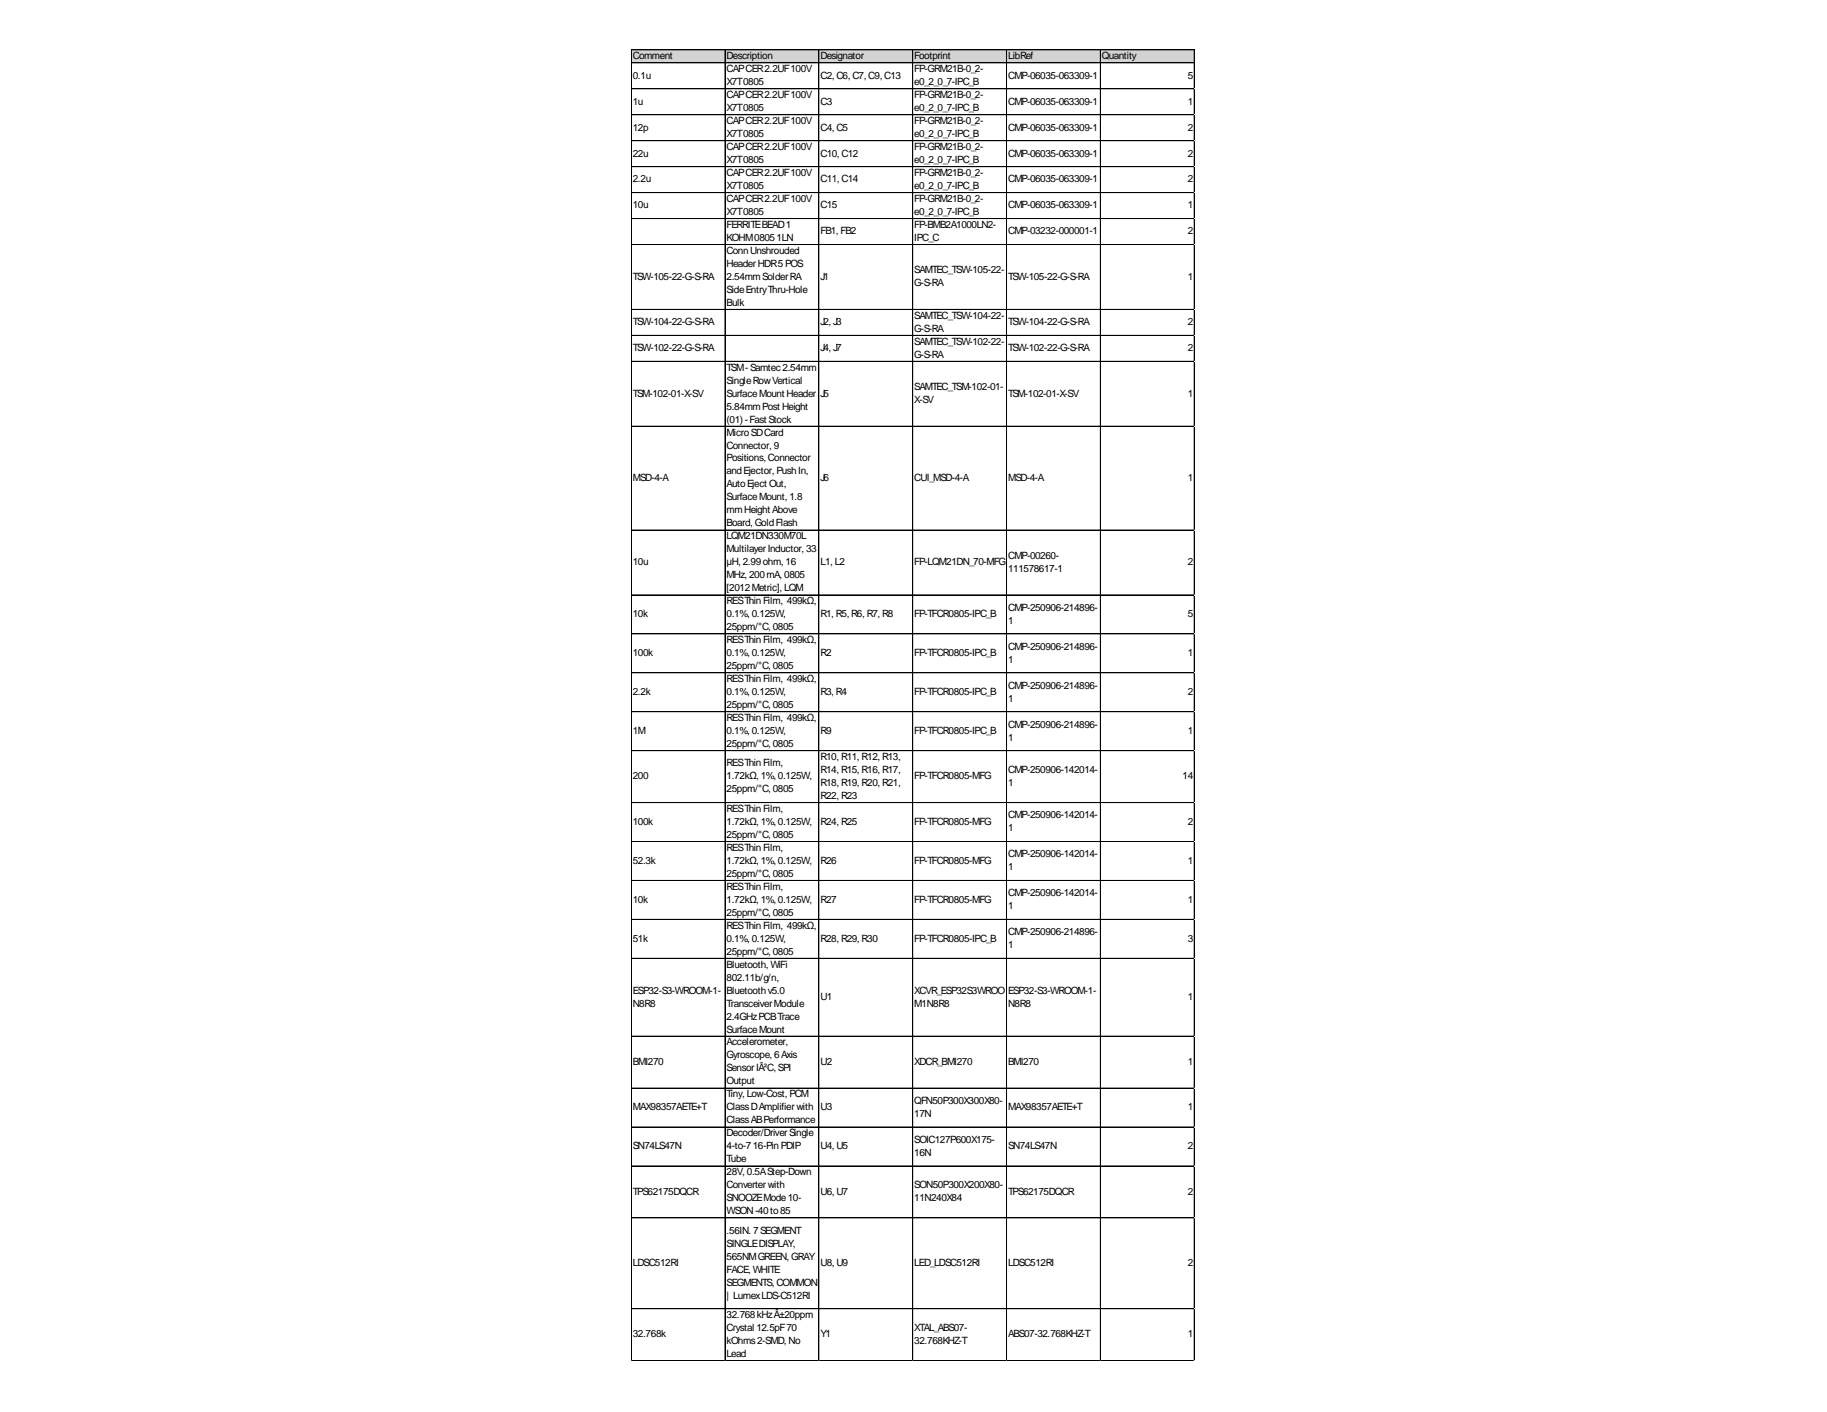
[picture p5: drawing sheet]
<svg xmlns="http://www.w3.org/2000/svg" width="279mm" height="216mm" viewBox="0 0 279 216" stroke-linecap="round" stroke-linejoin="round" font-family="sans-serif">
<defs><g id="words">
<g font-size="1.5">
<text x="96.8" y="9">Comment</text>
<text x="111.1" y="9">Description</text>
<text x="111.1" y="11">CAPCER2.2UF100V</text>
<text x="125.5" y="9">Designator</text>
<text x="139.8" y="9">Footprint</text>
<text x="139.8" y="11">FP-GRM21B-0_2-</text>
<text x="154.2" y="9">LibRef</text>
<text x="168.5" y="9">Quantity</text>
<text x="96.8" y="12">0.1u</text>
<text x="96.8" y="16">1u</text>
<text x="111.1" y="13">X7T0805</text>
<text x="111.1" y="15">CAPCER2.2UF100V</text>
<text x="111.1" y="17">X7T0805</text>
<text x="125.5" y="12">C2, C6, C7, C9, C13</text>
<text x="125.5" y="16">C3</text>
<text x="139.8" y="13">e0_2_0_7-IPC_B</text>
<text x="139.8" y="15">FP-GRM21B-0_2-</text>
<text x="139.8" y="17">e0_2_0_7-IPC_B</text>
<text x="154.2" y="12">CMP-06035-063309-1</text>
<text x="154.2" y="16">CMP-06035-063309-1</text>
<text x="181.6" y="12">5</text>
<text x="181.6" y="16">1</text>
<text x="96.8" y="20">12p</text>
<text x="96.8" y="23.9">22u</text>
<text x="111.1" y="19">CAPCER2.2UF100V</text>
<text x="111.1" y="21">X7T0805</text>
<text x="111.1" y="22.9">CAPCER2.2UF100V</text>
<text x="125.5" y="20">C4, C5</text>
<text x="125.5" y="23.9">C10, C12</text>
<text x="139.8" y="19">FP-GRM21B-0_2-</text>
<text x="139.8" y="21">e0_2_0_7-IPC_B</text>
<text x="139.8" y="22.9">FP-GRM21B-0_2-</text>
<text x="154.2" y="20">CMP-06035-063309-1</text>
<text x="154.2" y="23.9">CMP-06035-063309-1</text>
<text x="181.6" y="20">2</text>
<text x="181.6" y="23.9">2</text>
<text x="96.8" y="27.9">2.2u</text>
<text x="111.1" y="24.9">X7T0805</text>
<text x="111.1" y="26.9">CAPCER2.2UF100V</text>
<text x="111.1" y="28.9">X7T0805</text>
<text x="125.5" y="27.9">C11, C14</text>
<text x="139.8" y="24.9">e0_2_0_7-IPC_B</text>
<text x="139.8" y="26.9">FP-GRM21B-0_2-</text>
<text x="139.8" y="28.9">e0_2_0_7-IPC_B</text>
<text x="154.2" y="27.9">CMP-06035-063309-1</text>
<text x="181.6" y="27.9">2</text>
<text x="96.8" y="31.9">10u</text>
<text x="111.1" y="30.9">CAPCER2.2UF100V</text>
<text x="111.1" y="32.9">X7T0805</text>
<text x="111.1" y="34.8">FERRITEBEAD1</text>
<text x="125.5" y="31.9">C15</text>
<text x="125.5" y="35.8">FB1, FB2</text>
<text x="139.8" y="30.9">FP-GRM21B-0_2-</text>
<text x="139.8" y="32.9">e0_2_0_7-IPC_B</text>
<text x="139.8" y="34.8">FP-BMB2A1000LN2-</text>
<text x="154.2" y="31.9">CMP-06035-063309-1</text>
<text x="154.2" y="35.8">CMP-03232-000001-1</text>
<text x="181.6" y="31.9">1</text>
<text x="181.6" y="35.8">2</text>
<text x="111.1" y="36.8">KOHM08051LN</text>
<text x="111.1" y="38.8">ConnUnshrouded</text>
<text x="111.1" y="40.8">HeaderHDR5POS</text>
<text x="139.8" y="36.8">IPC_C</text>
<text x="139.8" y="41.8">SAMTEC_TSW-105-22-</text>
<text x="96.8" y="42.8">TSW-105-22-G-S-RA</text>
<text x="111.1" y="42.8">2.54mmSolderRA</text>
<text x="111.1" y="44.8">SideEntryThru-Hole</text>
<text x="111.1" y="46.8">Bulk</text>
<text x="125.5" y="42.8">J1</text>
<text x="139.8" y="43.8">G-S-RA</text>
<text x="154.2" y="42.8">TSW-105-22-G-S-RA</text>
<text x="181.6" y="42.8">1</text>
<text x="96.8" y="49.7">TSW-104-22-G-S-RA</text>
<text x="96.8" y="53.7">TSW-102-22-G-S-RA</text>
<text x="125.5" y="49.7">J2, J3</text>
<text x="125.5" y="53.7">J4, J7</text>
<text x="139.8" y="48.7">SAMTEC_TSW-104-22-</text>
<text x="139.8" y="50.7">G-S-RA</text>
<text x="139.8" y="52.7">SAMTEC_TSW-102-22-</text>
<text x="154.2" y="49.7">TSW-104-22-G-S-RA</text>
<text x="154.2" y="53.7">TSW-102-22-G-S-RA</text>
<text x="181.6" y="49.7">2</text>
<text x="181.6" y="53.7">2</text>
<text x="111.1" y="56.7">TSM-Samtec 2.54mm</text>
<text x="111.1" y="58.7">SingleRowVertical</text>
<text x="139.8" y="54.7">G-S-RA</text>
<text x="139.8" y="59.6">SAMTEC_TSM-102-01-</text>
<text x="96.8" y="60.6">TSM-102-01-X-SV</text>
<text x="111.1" y="60.6">SurfaceMount Header</text>
<text x="111.1" y="62.6">5.84mmPost Height</text>
<text x="111.1" y="64.6">(01)-Fast Stock</text>
<text x="125.5" y="60.6">J5</text>
<text x="139.8" y="61.6">X-SV</text>
<text x="154.2" y="60.6">TSM-102-01-X-SV</text>
<text x="181.6" y="60.6">1</text>
<text x="111.1" y="66.6">MicroSDCard</text>
<text x="111.1" y="68.6">Connector, 9</text>
<text x="111.1" y="70.6">Positions, Connector</text>
<text x="96.8" y="73.5">MSD-4-A</text>
<text x="111.1" y="72.5">andEjector, PushIn,</text>
<text x="111.1" y="74.5">AutoEject Out,</text>
<text x="111.1" y="76.5">SurfaceMount, 1.8</text>
<text x="125.5" y="73.5">J6</text>
<text x="139.8" y="73.5">CUI_MSD-4-A</text>
<text x="154.2" y="73.5">MSD-4-A</text>
<text x="181.6" y="73.5">1</text>
<text x="111.1" y="78.5">mmHeight Above</text>
<text x="111.1" y="80.5">Board, GoldFlash</text>
<text x="111.1" y="82.5">LQM21DN330M70L</text>
<text x="96.8" y="86.4">10u</text>
<text x="111.1" y="84.5">MultilayerInductor, 33</text>
<text x="111.1" y="86.4">µH, 2.99ohm, 16</text>
<text x="111.1" y="88.4">MHz, 200mA, 0805</text>
<text x="125.5" y="86.4">L1, L2</text>
<text x="139.8" y="86.4">FP-LQM21DN_70-MFG</text>
<text x="154.2" y="85.4">CMP-00260-</text>
<text x="154.2" y="87.4">111578617-1</text>
<text x="181.6" y="86.4">2</text>
<text x="96.8" y="94.4">10k</text>
<text x="111.1" y="90.4">[2012Metric], LQM</text>
<text x="111.1" y="92.4">RESThinFilm, 499kΩ,</text>
<text x="111.1" y="94.4">0.1%, 0.125W,</text>
<text x="125.5" y="94.4">R1, R5, R6, R7, R8</text>
<text x="139.8" y="94.4">FP-TFCR0805-IPC_B</text>
<text x="154.2" y="93.4">CMP-250906-214896-</text>
<text x="154.2" y="95.4">1</text>
<text x="181.6" y="94.4">5</text>
<text x="96.8" y="100.3">100k</text>
<text x="111.1" y="96.4">25ppm/°C, 0805</text>
<text x="111.1" y="98.3">RESThinFilm, 499kΩ,</text>
<text x="111.1" y="100.3">0.1%, 0.125W,</text>
<text x="125.5" y="100.3">R2</text>
<text x="139.8" y="100.3">FP-TFCR0805-IPC_B</text>
<text x="154.2" y="99.3">CMP-250906-214896-</text>
<text x="154.2" y="101.3">1</text>
<text x="181.6" y="100.3">1</text>
<text x="96.8" y="106.3">2.2k</text>
<text x="111.1" y="102.3">25ppm/°C, 0805</text>
<text x="111.1" y="104.3">RESThinFilm, 499kΩ,</text>
<text x="111.1" y="106.3">0.1%, 0.125W,</text>
<text x="125.5" y="106.3">R3, R4</text>
<text x="139.8" y="106.3">FP-TFCR0805-IPC_B</text>
<text x="154.2" y="105.3">CMP-250906-214896-</text>
<text x="154.2" y="107.3">1</text>
<text x="181.6" y="106.3">2</text>
<text x="96.8" y="112.2">1M</text>
<text x="111.1" y="108.3">25ppm/°C, 0805</text>
<text x="111.1" y="110.3">RESThinFilm, 499kΩ,</text>
<text x="111.1" y="112.2">0.1%, 0.125W,</text>
<text x="125.5" y="112.2">R9</text>
<text x="139.8" y="112.2">FP-TFCR0805-IPC_B</text>
<text x="154.2" y="111.2">CMP-250906-214896-</text>
<text x="154.2" y="113.2">1</text>
<text x="181.6" y="112.2">1</text>
<text x="96.8" y="119.2">200</text>
<text x="111.1" y="114.2">25ppm/°C, 0805</text>
<text x="111.1" y="117.2">RESThinFilm,</text>
<text x="111.1" y="119.2">1.72kΩ, 1%, 0.125W,</text>
<text x="125.5" y="116.2">R10, R11, R12, R13,</text>
<text x="125.5" y="118.2">R14, R15, R16, R17,</text>
<text x="139.8" y="119.2">FP-TFCR0805-MFG</text>
<text x="154.2" y="118.2">CMP-250906-142014-</text>
<text x="180.8" y="119.2">14</text>
<text x="111.1" y="121.2">25ppm/°C, 0805</text>
<text x="111.1" y="124.1">RESThinFilm,</text>
<text x="125.5" y="120.2">R18, R19, R20, R21,</text>
<text x="125.5" y="122.2">R22, R23</text>
<text x="154.2" y="120.2">1</text>
<text x="154.2" y="125.1">CMP-250906-142014-</text>
<text x="96.8" y="126.1">100k</text>
<text x="111.1" y="126.1">1.72kΩ, 1%, 0.125W,</text>
<text x="111.1" y="128.1">25ppm/°C, 0805</text>
<text x="111.1" y="130.1">RESThinFilm,</text>
<text x="125.5" y="126.1">R24, R25</text>
<text x="139.8" y="126.1">FP-TFCR0805-MFG</text>
<text x="154.2" y="127.1">1</text>
<text x="154.2" y="131.1">CMP-250906-142014-</text>
<text x="181.6" y="126.1">2</text>
<text x="96.8" y="132.1">52.3k</text>
<text x="111.1" y="132.1">1.72kΩ, 1%, 0.125W,</text>
<text x="111.1" y="134.1">25ppm/°C, 0805</text>
<text x="111.1" y="136">RESThinFilm,</text>
<text x="125.5" y="132.1">R26</text>
<text x="139.8" y="132.1">FP-TFCR0805-MFG</text>
<text x="154.2" y="133.1">1</text>
<text x="154.2" y="137">CMP-250906-142014-</text>
<text x="181.6" y="132.1">1</text>
<text x="96.8" y="138">10k</text>
<text x="96.8" y="144">51k</text>
<text x="111.1" y="138">1.72kΩ, 1%, 0.125W,</text>
<text x="111.1" y="140">25ppm/°C, 0805</text>
<text x="111.1" y="142">RESThinFilm, 499kΩ,</text>
<text x="111.1" y="144">0.1%, 0.125W,</text>
<text x="125.5" y="138">R27</text>
<text x="125.5" y="144">R28, R29, R30</text>
<text x="139.8" y="138">FP-TFCR0805-MFG</text>
<text x="139.8" y="144">FP-TFCR0805-IPC_B</text>
<text x="154.2" y="139">1</text>
<text x="154.2" y="143">CMP-250906-214896-</text>
<text x="181.6" y="138">1</text>
<text x="181.6" y="144">3</text>
<text x="111.1" y="146">25ppm/°C, 0805</text>
<text x="111.1" y="148">Bluetooth, WiFi</text>
<text x="111.1" y="149.9">802.11b/g/n,</text>
<text x="154.2" y="145">1</text>
<text x="96.8" y="151.9">ESP32-S3-WROOM-1-</text>
<text x="96.8" y="153.9">N8R8</text>
<text x="111.1" y="151.9">Bluetoothv5.0</text>
<text x="111.1" y="153.9">TransceiverModule</text>
<text x="111.1" y="155.9">2.4GHzPCBTrace</text>
<text x="125.5" y="152.9">U1</text>
<text x="139.8" y="151.9">XCVR_ESP32S3WROO</text>
<text x="139.8" y="153.9">M1N8R8</text>
<text x="154.2" y="151.9">ESP32-S3-WROOM-1-</text>
<text x="154.2" y="153.9">N8R8</text>
<text x="181.6" y="152.9">1</text>
<text x="111.1" y="157.9">SurfaceMount</text>
<text x="111.1" y="159.9">Accelerometer,</text>
<text x="111.1" y="161.8">Gyroscope, 6Axis</text>
<text x="96.8" y="162.8">BMI270</text>
<text x="111.1" y="163.8">SensorIÂ²C, SPI</text>
<text x="111.1" y="165.8">Output</text>
<text x="111.1" y="167.8">Tiny, Low-Cost, PCM</text>
<text x="125.5" y="162.8">U2</text>
<text x="139.8" y="162.8">XDCR_BMI270</text>
<text x="154.2" y="162.8">BMI270</text>
<text x="181.6" y="162.8">1</text>
<text x="96.8" y="169.8">MAX98357AETE+T</text>
<text x="111.1" y="169.8">ClassDAmplifierwith</text>
<text x="111.1" y="171.8">ClassABPerformance</text>
<text x="111.1" y="173.8">Decoder/DriverSingle</text>
<text x="125.5" y="169.8">U3</text>
<text x="139.8" y="168.8">QFN50P300X300X80-</text>
<text x="139.8" y="170.8">17N</text>
<text x="154.2" y="169.8">MAX98357AETE+T</text>
<text x="181.6" y="169.8">1</text>
<text x="96.8" y="175.7">SN74LS47N</text>
<text x="111.1" y="175.7">4-to-716-PinPDIP</text>
<text x="111.1" y="177.7">Tube</text>
<text x="111.1" y="179.7">28V, 0.5AStep-Down</text>
<text x="125.5" y="175.7">U4, U5</text>
<text x="139.8" y="174.7">SOIC127P600X175-</text>
<text x="139.8" y="176.7">16N</text>
<text x="154.2" y="175.7">SN74LS47N</text>
<text x="181.6" y="175.7">2</text>
<text x="96.8" y="182.7">TPS62175DQCR</text>
<text x="111.1" y="181.7">Converterwith</text>
<text x="111.1" y="183.7">SNOOZEMode10-</text>
<text x="111.1" y="185.7">WSON-40to85</text>
<text x="125.5" y="182.7">U6, U7</text>
<text x="139.8" y="181.7">SON50P300X200X80-</text>
<text x="139.8" y="183.7">11N240X84</text>
<text x="154.2" y="182.7">TPS62175DQCR</text>
<text x="181.6" y="182.7">2</text>
<text x="111.1" y="188.6">.56IN. 7SEGMENT</text>
<text x="111.1" y="190.6">SINGLEDISPLAY,</text>
<text x="96.8" y="193.6">LDSC512RI</text>
<text x="111.1" y="192.6">565NMGREEN, GRAY</text>
<text x="111.1" y="194.6">FACE, WHITE</text>
<text x="111.1" y="196.6">SEGMENTS, COMMON</text>
<text x="125.5" y="193.6">U8, U9</text>
<text x="139.8" y="193.6">LED_LDSC512RI</text>
<text x="154.2" y="193.6">LDSC512RI</text>
<text x="181.6" y="193.6">2</text>
<text x="111.1" y="198.6">| LumexLDS-C512RI</text>
<text x="111.1" y="201.5">32.768kHzÂ±20ppm</text>
<text x="111.1" y="203.5">Crystal 12.5pF70</text>
<text x="139.8" y="203.5">XTAL_ABS07-</text>
<text x="96.8" y="204.5">32.768k</text>
<text x="111.1" y="205.5">kOhms2-SMD, No</text>
<text x="111.1" y="207.5">Lead</text>
<text x="125.5" y="204.5">Y1</text>
<text x="139.8" y="205.5">32.768KHZ-T</text>
<text x="154.2" y="204.5">ABS07-32.768KHZ-T</text>
<text x="181.6" y="204.5">1</text>
</g>
</g></defs>
<path d="M96.5 7.6h86.2v2h-86.2z" fill="#d3d3d3"/>
<g fill="none" stroke="#000" stroke-width=".15">
<path d="M96.5 7.6v200.5M96.6 7.6h86.1M96.6 9.6h86.1M96.6 13.6h86.1M96.6 17.5h86.1M110.9 7.7v200.4M125.2 7.7v200.4M139.6 7.7v200.4M153.9 7.7v200.4M168.3 7.7v200.4M182.6 7.7v200.4M96.6 21.5h86.1"/>
<path d="M96.6 25.5h86.1M96.6 29.5h86.1M96.6 33.4h86.1M96.6 37.4h86.1M96.6 47.3h86.1M96.6 51.3h86.1M96.6 55.2h86.1M96.6 55.3h86.1M96.6 65.2h86.1M96.6 81h86.1M96.6 91h86.1M96.6 96.9h86.1"/>
<path d="M96.6 102.9h86.1M96.6 108.8h86.1M96.6 114.8h86.1M96.6 122.7h86.1M96.6 128.7h86.1M96.6 134.6h86.1M96.6 140.6h86.1M96.6 146.5h86.1M96.6 158.4h86.1M96.6 158.5h86.1M96.6 166.4h86.1M96.6 172.3h86.1"/>
<path d="M96.6 178.3h86.1M96.6 186.2h86.1M96.6 200.1h86.1M96.6 208h86.1"/>
</g>
<path d="M96.5 208.1h.1" fill="none" stroke="#e0e0e0" stroke-width=".15"/>
<path d="M110.9 208.1h.1" fill="none" stroke="#e0e0e0" stroke-width=".15"/>
<path d="M125.2 208.1h.1" fill="none" stroke="#e0e0e0" stroke-width=".15"/>
<path d="M139.6 208.1h.1" fill="none" stroke="#e0e0e0" stroke-width=".15"/>
<path d="M153.9 208.1h.1" fill="none" stroke="#e0e0e0" stroke-width=".15"/>
<path d="M168.3 208.1h.1" fill="none" stroke="#e0e0e0" stroke-width=".15"/>
<path d="M182.6 208.1h.1" fill="none" stroke="#e0e0e0" stroke-width=".15"/>
<path d="M182.7 13.6h.1" fill="none" stroke="#e0e0e0" stroke-width=".15"/>
<path d="M182.7 17.5h.1" fill="none" stroke="#e0e0e0" stroke-width=".15"/>
<path d="M182.7 21.5h.1" fill="none" stroke="#e0e0e0" stroke-width=".15"/>
<path d="M182.7 25.5h.1" fill="none" stroke="#e0e0e0" stroke-width=".15"/>
<path d="M182.7 29.5h.1" fill="none" stroke="#e0e0e0" stroke-width=".15"/>
<path d="M182.7 33.4h.1" fill="none" stroke="#e0e0e0" stroke-width=".15"/>
<path d="M182.7 37.4h.1" fill="none" stroke="#e0e0e0" stroke-width=".15"/>
<path d="M182.7 47.3h.1" fill="none" stroke="#e0e0e0" stroke-width=".15"/>
<path d="M182.7 51.3h.1" fill="none" stroke="#e0e0e0" stroke-width=".15"/>
<path d="M182.7 55.2h.1" fill="none" stroke="#e0e0e0" stroke-width=".15"/>
<path d="M182.7 65.2h.1" fill="none" stroke="#e0e0e0" stroke-width=".15"/>
<path d="M182.7 81h.1" fill="none" stroke="#e0e0e0" stroke-width=".15"/>
<path d="M182.7 91h.1" fill="none" stroke="#e0e0e0" stroke-width=".15"/>
<path d="M182.7 96.9h.1" fill="none" stroke="#e0e0e0" stroke-width=".15"/>
<path d="M182.7 102.9h.1" fill="none" stroke="#e0e0e0" stroke-width=".15"/>
<path d="M182.7 108.8h.1" fill="none" stroke="#e0e0e0" stroke-width=".15"/>
<path d="M182.7 114.8h.1" fill="none" stroke="#e0e0e0" stroke-width=".15"/>
<path d="M182.7 122.7h.1" fill="none" stroke="#e0e0e0" stroke-width=".15"/>
<path d="M182.7 128.7h.1" fill="none" stroke="#e0e0e0" stroke-width=".15"/>
<path d="M182.7 134.6h.1" fill="none" stroke="#e0e0e0" stroke-width=".15"/>
<path d="M182.7 140.6h.1" fill="none" stroke="#e0e0e0" stroke-width=".15"/>
<path d="M182.7 146.5h.1" fill="none" stroke="#e0e0e0" stroke-width=".15"/>
<path d="M182.7 158.4h.1" fill="none" stroke="#e0e0e0" stroke-width=".15"/>
<path d="M182.7 166.4h.1" fill="none" stroke="#e0e0e0" stroke-width=".15"/>
<path d="M182.7 172.3h.1" fill="none" stroke="#e0e0e0" stroke-width=".15"/>
<path d="M182.7 178.3h.1" fill="none" stroke="#e0e0e0" stroke-width=".15"/>
<path d="M182.7 186.2h.1" fill="none" stroke="#e0e0e0" stroke-width=".15"/>
<path d="M182.7 200.1h.1" fill="none" stroke="#e0e0e0" stroke-width=".15"/>
<path d="M182.7 208h.1" fill="none" stroke="#e0e0e0" stroke-width=".15"/>
<use href="#words"/>
</svg>
